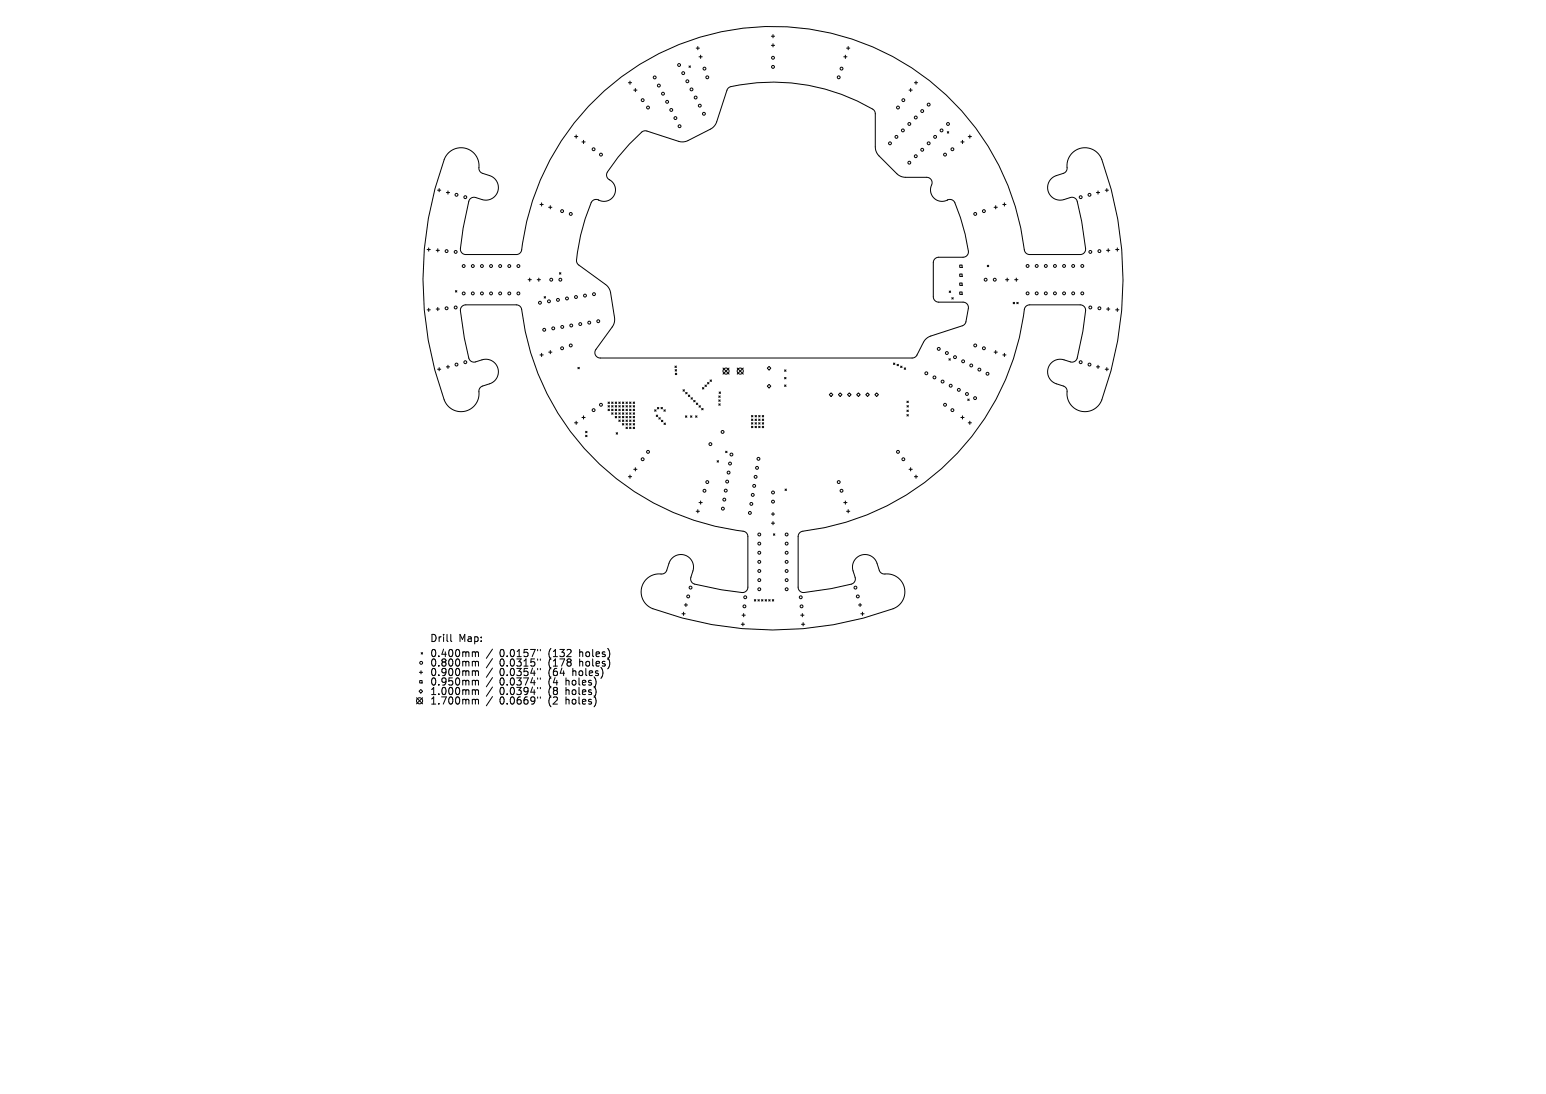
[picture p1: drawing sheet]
<svg xmlns="http://www.w3.org/2000/svg" width="297mm" height="210mm" viewBox="0 0 297 210" stroke-linecap="round" stroke-linejoin="round" font-family="sans-serif">
<defs><g id="words">
<g font-size="1.9">
<text x="82.6" y="123.4">Drill</text>
<text x="88.1" y="123.4">Map:</text>
<text x="82.6" y="126.3">0.400mm</text>
<text x="82.6" y="128.1">0.800mm</text>
<text x="82.6" y="130">0.900mm</text>
<text x="82.6" y="131.8">0.950mm</text>
<text x="96" y="126.3">0.0157&quot;</text>
<text x="96" y="128.1">0.0315&quot;</text>
<text x="96" y="130">0.0354&quot;</text>
<text x="96" y="131.8">0.0374&quot;</text>
<text x="105.4" y="126.3">(132</text>
<text x="105.4" y="128.1">(178</text>
<text x="105.4" y="130">(64</text>
<text x="105.4" y="131.8">(4</text>
<text x="108.9" y="131.8">holes)</text>
<text x="110.2" y="130">holes)</text>
<text x="111.5" y="126.3">holes)</text>
<text x="111.5" y="128.1">holes)</text>
<text x="82.6" y="133.6">1.000mm</text>
<text x="82.6" y="135.4">1.700mm</text>
<text x="96" y="133.6">0.0394&quot;</text>
<text x="96" y="135.4">0.0669&quot;</text>
<text x="105.4" y="133.6">(8</text>
<text x="105.4" y="135.4">(2</text>
<text x="108.9" y="133.6">holes)</text>
<text x="108.9" y="135.4">holes)</text>
</g>
</g></defs>
<g fill="none" stroke="#000" stroke-width=".19">
<path d="M120.7 15.9h.6M121 15.6v.6M121.7 17.3h.7M122.1 17v.6M132.4 12.7l.2 .2M132.6 12.7l-.2 .2M133.7 9.2h.7M134.1 8.9v.6M134.3 10.9h.6M134.6 10.6v.6M148.2 7h.6M148.2 8.7h.6"/>
<path d="M148.5 6.6v.7M148.5 8.4v.6M162.1 10.9h.6M162.4 10.6v.6M162.6 9.2h.7M162.9 8.9v.6M174.6 17.3h.7M174.9 17v.6M175.7 15.9h.6M176 15.6v.6M84.1 36.5h.6M84.4 36.2v.6"/>
<path d="M85.7 37h.7M86.1 36.7v.6M86.2 29.3a3.5 3.5 0 0 1 4.1-.5 3.5 3.5 0 0 1 1.7 3.7l.5 .7 1.6 .5a2.41 2.41 0 0 1 1.5 3 2.41 2.41 0 0 1-3 1.6l-1.3-.4a1.03 1.03 0 0 0-1.2 .7l-1.1 5.2-.6 3.9a1.03 1.03 0 0 0 1.1 1.2h9.8a1.03 1.03 0 0 0 .9-.9 48.7 48.7 0 0 1 48.5-42.9 48.7 48.7 0 0 1 48.2 43.2l.3 .4 .6 .2h9.7a1.03 1.03 0 0 0 1.1-1.2l-.8-5.2-.9-3.9a1.03 1.03 0 0 0-1.3-.7l-1.2 .4a2.41 2.41 0 0 1-3-1.6 2.41 2.41 0 0 1 1.5-3l1.5-.5a1.04 1.04 0 0 0 .6-1.1 3.5 3.5 0 0 1 2.7-3.7 3.5 3.5 0 0 1 4 2.4 66.6 66.6 0 0 1-.3 46.6 3.5 3.5 0 0 1-4.3 1.4 3.5 3.5 0 0 1-2.1-4l-.5-.6-1.6-.5a2.41 2.41 0 0 1-1.5-3.1 2.41 2.41 0 0 1 3-1.5l1.3 .4a1.03 1.03 0 0 0 1.2-.8l1.1-5.1 .6-3.9a1.03 1.03 0 0 0-1.1-1.2h-9.8a1.03 1.03 0 0 0-.9 .9 48.8 48.8 0 0 1-42.9 42.7l-.4 .3-.2 .5v9.8a1.03 1.03 0 0 0 1.2 1l5.2-.7 3.8-.9a1.03 1.03 0 0 0 .8-1.3l-.4-1.2a2.41 2.41 0 0 1 1.5-3 2.41 2.41 0 0 1 3.1 1.5l.4 1.5a1.04 1.04 0 0 0 1.2 .6 3.5 3.5 0 0 1 3.7 2.7 3.5 3.5 0 0 1-2.4 4 66.6 66.6 0 0 1-46.6-.3 3.5 3.5 0 0 1-1.4-4.3 3.5 3.5 0 0 1 3.9-2.1l.7-.5 .5-1.6a2.41 2.41 0 0 1 3.1-1.5 2.41 2.41 0 0 1 1.5 3l-.4 1.3a1.03 1.03 0 0 0 .8 1.2l5.1 1.1 3.9 .5a1.03 1.03 0 0 0 1.2-1v-9.8a1.03 1.03 0 0 0-.9-.9 48.8 48.8 0 0 1-42.7-42.9l-.3-.4-.6-.2h-9.7a1.03 1.03 0 0 0-1.1 1.2l.8 5.2 .9 3.8a1.03 1.03 0 0 0 1.3 .8l1.2-.4a2.41 2.41 0 0 1 3 1.5 2.41 2.41 0 0 1-1.5 3.1l-1.5 .4a1.04 1.04 0 0 0-.6 1.2 3.5 3.5 0 0 1-2.7 3.7 3.5 3.5 0 0 1-4-2.4 66.6 66.6 0 0 1 .3-46.6zM103.7 39.2h.7M104 38.9v.7M105.4 39.8h.6M105.7 39.5v.6M110.4 26.2h.6M110.7 25.9v.6M111.8 27.2h.6M112.1 26.9v.7M117.1 34.5h.1"/>
<path d="M120.9 27.7l2.4-2.3 .6-.3 6.4 2a2.41 2.41 0 0 0 1.9-.1l4.5-2.3a2.41 2.41 0 0 0 1-1.3l2-6.1 .3-.5a36.7 36.7 0 0 1 28 4.4l.2 .6v6.4a2.41 2.41 0 0 0 .7 1.7l3.5 3.6a2.41 2.41 0 0 0 1.6 .5h4a1.11 1.11 0 0 1 1 .7 1.11 1.11 0 0 1-.2 1.2 2.21 2.21 0 0 0 .8 2.3 2.21 2.21 0 0 0 2.4 .2 1.03 1.03 0 0 1 1.4 .5 37.1 37.1 0 0 1 2.6 9.4 1.03 1.03 0 0 1-1 1.1h-4.8a1.03 1.03 0 0 0-.9 1v6.7a1.03 1.03 0 0 0 1 .9h4.8a1.03 1.03 0 0 1 .9 1.3l-.5 2.6-.3 .5-6.4 2.1a2.42 2.42 0 0 0-1.4 1.2l-1.3 2.6-.4 .3-.4 .1h-60a1.03 1.03 0 0 1-.8-1.6l3.2-4.5a2.42 2.42 0 0 0 .4-1.6l-.8-5a2.41 2.41 0 0 0-1-1.4l-5.2-3.8-.3-.6a33.7 33.7 0 0 1 2.8-11.3 1.03 1.03 0 0 1 1.4-.5l.2 .1a2.21 2.21 0 0 0 2.8-1.1 2.21 2.21 0 0 0-.9-2.9h-.1a1.06 1.06 0 0 1-.2-1.6l1.9-2.7zM182 25.3l.3 .3M182.3 25.3l-.3 .3M184.6 27.2h.6M184.9 26.9v.7M186 26.2h.6M186.3 25.9v.6M191 39.8h.6M191.3 39.5v.6M192.6 39.2h.7M193 38.9v.7M210.6 37h.7"/>
<path d="M210.9 36.7v.6M212.3 36.5h.6M212.6 36.2v.6M82 47.9h.7M82 59.5h.7M82.4 47.6v.6M82.4 59.2v.6M83.8 48.1h.6M83.8 59.3h.6M84.1 47.7v.7M84.1 59v.6M87.5 55.8l.3 .3"/>
<path d="M87.8 55.8l-.3 .3M101.5 53.7h.6M101.8 53.4v.6M103.2 53.7h.6M103.5 53.4v.6M104.5 56.9l.3 .3M104.8 56.9l-.3 .3M107.5 52.3l.3 .3M107.8 52.3l-.3 .3M182.4 55.9l.2 .2M182.6 55.9l-.2 .2M182.9 57.1l.2 .3"/>
<path d="M183.1 57.1l-.2 .3M184.4 50.9h.4v.4h-.4zM184.4 52.6h.4v.5h-.4zM184.4 54.3h.4v.5h-.4zM184.4 56h.4v.5h-.4zM189.7 50.9l.2 .3M189.9 50.9l-.2 .3M193.2 53.7h.6M193.5 53.4v.6M194.6 58l.3 .3M194.9 58l-.3 .3M194.9 53.7h.7"/>
<path d="M195.2 53.4v.6M195.3 58l.3 .3M195.6 58l-.3 .3M212.6 48.1h.6M212.6 59.3h.6M212.9 47.7v.7M212.9 59v.6M214.3 47.9h.7M214.3 59.5h.7M214.6 47.6v.6M214.6 59.2v.6M84.1 70.9h.6"/>
<path d="M84.4 70.6v.6M85.7 70.4h.7M86.1 70.1v.6M103.7 68.1h.7M104 67.8v.6M105.4 67.6h.6M105.7 67.3v.6M111 70.5l.3 .3M111.3 70.5l-.3 .3M112.1 79.8v.6M116.8 77.2l.3 .3M116.8 77.9l.3 .2"/>
<path d="M116.8 78.6l.3 .2M117.1 77.2l-.3 .3M117.1 77.9l-.3 .2M117.1 78.6l-.3 .2M117.5 77.9l.3 .2M117.5 78.6l.3 .2M117.5 79.2l.3 .3M117.5 77.2l.3 .3M117.8 78.6l-.3 .2M117.8 77.2l-.3 .3M117.8 77.9l-.3 .2M117.8 79.2l-.3 .3"/>
<path d="M118.2 78.6l.3 .2M118.2 79.2l.3 .3M118.2 79.9l.3 .3M118.2 77.9l.3 .2M118.2 77.2l.3 .3M118.5 77.9l-.3 .2M118.5 77.2l-.3 .3M118.5 78.6l-.3 .2M118.5 79.2l-.3 .3M118.5 79.9l-.3 .3M118.9 79.9l.3 .3M118.9 78.6l.3 .2"/>
<path d="M118.9 77.9l.3 .2M118.9 77.2l.3 .3M118.9 79.2l.3 .3M119.2 77.2l-.3 .3M119.2 77.9l-.3 .2M119.2 78.6l-.3 .2M119.2 79.2l-.3 .3M119.2 79.9l-.3 .3M119.6 79.2l.2 .3M119.6 78.6l.2 .2M119.6 77.9l.2 .2M119.6 79.9l.2 .3"/>
<path d="M119.6 77.2l.2 .3M119.8 77.2l-.2 .3M119.8 77.9l-.2 .2M119.8 78.6l-.2 .2M119.8 79.2l-.2 .3M119.8 79.9l-.2 .3M120.3 79.9l.2 .3M120.3 79.2l.2 .3M120.3 78.6l.2 .2M120.3 77.9l.2 .2M120.3 77.2l.2 .3M120.5 77.2l-.2 .3"/>
<path d="M120.5 77.9l-.2 .2M120.5 78.6l-.2 .2M120.5 79.2l-.2 .3M120.5 79.9l-.2 .3M120.9 79.9l.3 .3M120.9 79.2l.3 .3M120.9 78.6l.3 .2M120.9 77.9l.3 .2M120.9 77.2l.3 .3M121.2 77.2l-.3 .3M121.2 77.9l-.3 .2M121.2 78.6l-.3 .2"/>
<path d="M121.2 79.2l-.3 .3M121.2 79.9l-.3 .3M121.6 79.9l.3 .3M121.6 79.2l.3 .3M121.6 78.6l.3 .2M121.6 77.9l.3 .2M121.6 77.2l.3 .3M121.9 77.2l-.3 .3M121.9 77.9l-.3 .2M121.9 78.6l-.3 .2M121.9 79.2l-.3 .3M121.9 79.9l-.3 .3"/>
<path d="M125.8 78.7l.2 .2M126 78.7l-.2 .2M126.1 79.7l.2 .3M126.3 78.2l.3 .3M126.3 79.7l-.2 .3M126.6 78.2l-.3 .3M127 78.2l.3 .3M127.3 78.2l-.3 .3M127.5 78.7l.3 .2M127.8 78.7l-.3 .2M129.7 70.3l.2 .2M129.7 71l.3 .2"/>
<path d="M129.7 71.6l.3 .3M129.9 70.3l-.2 .2M130 71l-.3 .2M130 71.6l-.3 .3M131.2 74.8l.3 .3M131.5 74.8l-.3 .3M131.7 79.8l.3 .3M131.7 75.3l.3 .3M132 79.8l-.3 .3M132 75.3l-.3 .3M132.2 75.8l.3 .3M132.5 75.8l-.3 .3"/>
<path d="M132.7 79.8l.2 .3M132.8 76.4l.2 .2M132.9 79.8l-.2 .3M133 76.4l-.2 .2M133.3 76.9l.2 .2M133.5 76.9l-.2 .2M133.6 79.8l.3 .3M133.8 77.4l.3 .3M133.9 79.8l-.3 .3M134.1 77.4l-.3 .3M134.3 77.9l.3 .3M134.6 77.9l-.3 .3"/>
<path d="M134.8 78.4l.3 .3M134.9 74.4l.3 .3M135.1 78.4l-.3 .3M135.2 74.4l-.3 .3M135.4 73.9l.3 .3M135.7 73.9l-.3 .3M135.9 73.4l.3 .3M136.2 73.4l-.3 .3M136.4 72.9l.3 .3M136.7 72.9l-.3 .3M138.1 77.5l.3 .3M138.1 76l.3 .3"/>
<path d="M138.1 76.8l.3 .2M138.2 75.2l.2 .3M138.4 76l-.3 .3M138.4 76.8l-.3 .2M138.4 77.5l-.3 .3M138.4 75.2l-.2 .3M138.9 70.6l1.2 1.2M140.1 70.6l-1.2 1.2M141.6 70.6l1.2 1.2M142.8 70.6l-1.2 1.2M144.4 79.8l.2 .2M144.6 79.8l-.2 .2"/>
<path d="M145.1 79.8l.2 .2M145.3 79.8l-.2 .2M145.7 79.8l.3 .2M146 79.8l-.3 .2M146.4 79.8l.3 .2M146.7 79.8l-.3 .2M147.4 70.7l.3-.4 .4 .4-.4 .3zM147.4 74.1l.3-.3 .4 .3-.4 .4zM150.7 71l.3 .3M150.7 72.5l.3 .2M150.7 73.9l.3 .3M151 71l-.3 .3"/>
<path d="M151 72.5l-.3 .2M151 73.9l-.3 .3M159.7 75.4l.3 .4-.3 .3-.4-.3zM161.1 75.8l.3-.4 .4 .4-.4 .3zM162.8 75.8l.4-.4 .3 .4-.3 .3zM164.6 75.8l.3-.4 .4 .4-.4 .3zM166.7 75.4l.3 .4-.3 .3-.4-.3zM168.4 75.4l.4 .4-.4 .3-.3-.3zM171.6 69.7l.3 .3M171.9 69.7l-.3 .3M172.3 69.9l.3 .3M172.6 69.9l-.3 .3"/>
<path d="M173 70.3l.3 .3M173.3 70.3l-.3 .3M173.7 70.6l.3 .3M174 70.6l-.3 .3M174.2 77l.3 .3M174.2 78.7l.3 .3M174.2 79.6l.3 .3M174.2 77.9l.3 .2M174.5 77l-.3 .3M174.5 78.7l-.3 .3M174.5 79.6l-.3 .3M174.5 77.9l-.3 .2"/>
<path d="M182.3 68.9l.3 .2M182.6 68.9l-.3 .2M184.9 79.8v.6M185.9 76.6l.3 .3M186.2 76.6l-.3 .3M191 67.6h.6M191.3 67.3v.6M192.6 68.1h.7M193 67.8v.6M210.6 70.4h.7M210.9 70.1v.6M212.3 70.9h.6"/>
<path d="M212.6 70.6v.6M110.4 81.2h.6M110.7 80.9v.6M111.8 80.1h.6M112.5 83.6l.3 .2M112.5 82.8l.3 .3M112.8 83.6l-.3 .2M112.8 82.8l-.3 .3M118.4 83.1l.2 .2M118.6 83.1l-.2 .2M118.9 80.6l.3 .3M119.2 80.6l-.3 .3"/>
<path d="M119.6 80.6l.2 .3M119.6 81.3l.2 .3M119.8 80.6l-.2 .3M119.8 81.3l-.2 .3M120.3 81.3l.2 .3M120.3 82l.2 .3M120.3 80.6l.2 .3M120.5 80.6l-.2 .3M120.5 81.3l-.2 .3M120.5 82l-.2 .3M120.7 91.5h.6M120.9 82l.3 .3"/>
<path d="M120.9 80.6l.3 .3M120.9 81.3l.3 .3M121 91.2v.6M121.2 80.6l-.3 .3M121.2 81.3l-.3 .3M121.2 82l-.3 .3M121.6 81.3l.3 .3M121.6 80.6l.3 .3M121.6 82l.3 .3M121.7 90.1h.7M121.9 80.6l-.3 .3M121.9 81.3l-.3 .3"/>
<path d="M121.9 82l-.3 .3M122.1 89.8v.6M126.6 80.2l.2 .3M126.8 80.2l-.2 .3M127.1 80.7l.2 .2M127.3 80.7l-.2 .2M127.6 81.2l.2 .3M127.8 81.2l-.2 .3M133.7 98.1h.7M134.1 97.8v.7M134.3 96.5h.6M134.6 96.2v.6"/>
<path d="M137.8 88.4l.2 .3M138 88.4l-.2 .3M139.4 86.6l.3 .3M139.7 86.6l-.3 .3M144.4 81.8l.2 .3M144.4 80.5l.2 .2M144.4 81.1l.2 .3M144.6 81.8l-.2 .3M144.6 80.5l-.2 .2M144.6 81.1l-.2 .3M145.1 81.1l.2 .3M145.1 81.8l.2 .3"/>
<path d="M145.1 80.5l.2 .2M145.3 81.1l-.2 .3M145.3 80.5l-.2 .2M145.3 81.8l-.2 .3M145.7 81.8l.3 .3M145.7 80.5l.3 .2M145.7 81.1l.3 .3M146 80.5l-.3 .2M146 81.1l-.3 .3M146 81.8l-.3 .3M146.4 81.1l.3 .3M146.4 81.8l.3 .3"/>
<path d="M146.4 80.5l.3 .2M146.7 80.5l-.3 .2M146.7 81.1l-.3 .3M146.7 81.8l-.3 .3M148.2 98.7h.6M148.5 98.4v.6M150.8 93.9l.3 .3M151.1 93.9l-.3 .3M162.1 96.5h.6M162.4 96.2v.6M162.6 98.1h.7M162.9 97.8v.7"/>
<path d="M174.6 90.1h.7M174.9 89.8v.6M175.7 91.5h.6M176 91.2v.6M184.6 80.1h.6M186 81.2h.6M186.3 80.9v.6M131 117.8h.6M131.3 117.5v.6M131.5 116.1h.6M131.8 115.8v.6M142.4 119.8h.6"/>
<path d="M142.6 118.1h.6M142.7 119.5v.6M142.9 117.8v.6M144.9 115.1l.3 .3M145.2 115.1l-.3 .3M145.6 115.1l.3 .3M145.9 115.1l-.3 .3M146.3 115.1l.3 .3M146.6 115.1l-.3 .3M147 115.1l.3 .3M147.3 115.1l-.3 .3M147.7 115.1l.2 .3"/>
<path d="M147.9 115.1l-.2 .3M148.2 100.4h.6M148.4 115.1l.2 .3M148.5 100.1v.6M148.6 102.5l.3 .2M148.6 115.1l-.2 .3M148.9 102.5l-.3 .2M153.8 118.1h.6M154 119.8h.6M154.1 117.8v.6M154.3 119.5v.6M164.9 116.1h.6"/>
<path d="M165.2 115.8v.6M165.4 117.8h.6M165.7 117.5v.6M80 133.9l1.2 1.2M80.5 132.7l.3-.3 .4 .3-.4 .3zM80.6 129.1h.6M80.6 130.6h.5v.5h-.5zM80.9 128.7v.7M80.9 125.3l.3 .3M81.2 125.3l-.3 .3M81.2 133.9l-1.2 1.2M86.6 121.8v1.2l.2 .2"/>
<path d="M90.9 125.1l.4 .2M90.9 127l.4 .1M90.9 128.8l.4 .2M90.9 130.6l.4 .2M90.9 132.4l.4 .2M90.9 134.2l.4 .2M91.3 125.3l.2-.2 .4 .1v.8M91.3 125.3v.7M91.3 127.1v.8M91.3 129v.7M91.3 130.8v.7M91.3 132.6v.7"/>
<path d="M91.3 134.4v.8M91.3 127.1l.2-.1h.4v.9M91.3 129l.2-.2h.4v.9M91.3 130.8l.2-.2 .4 .1v.8M91.3 132.6l.2-.2 .4 .1v.8M91.3 134.4l.2-.2 .4 .1v.9M94.6 124.6l-1.2 1.8M94.6 126.4l-1.2 1.8M94.6 128.2l-1.2 1.8M94.6 130.1l-1.2 1.7M94.6 131.9l-1.2 1.8M94.6 133.7l-1.2 1.8"/>
<path d="M103.3 124.7v.2M103.3 126.5v.3M103.3 128.3v.3M103.3 130.1v.3M103.3 132v.2M103.3 133.8v.2M103.8 124.7v.2M103.8 126.5v.3M103.8 128.3v.3M103.8 130.1v.3M103.8 132v.2M103.8 133.8v.2"/>
<circle cx="123.5" cy="19.2" r=".28"/>
<circle cx="125.8" cy="14.9" r=".28"/>
<circle cx="126.6" cy="16.4" r=".28"/>
<circle cx="127.4" cy="18" r=".28"/>
<circle cx="128.2" cy="19.5" r=".28"/>
<circle cx="130.5" cy="12.5" r=".28"/>
<circle cx="131.3" cy="14" r=".28"/>
<circle cx="132" cy="15.6" r=".28"/>
<circle cx="132.8" cy="17.2" r=".28"/>
<circle cx="133.6" cy="18.7" r=".28"/>
<circle cx="135.3" cy="13.2" r=".28"/>
<circle cx="135.9" cy="14.8" r=".28"/>
<circle cx="148.5" cy="11.1" r=".28"/>
<circle cx="148.5" cy="12.8" r=".28"/>
<circle cx="161.1" cy="14.8" r=".28"/>
<circle cx="161.7" cy="13.2" r=".28"/>
<circle cx="173.5" cy="19.2" r=".28"/>
<circle cx="87.7" cy="37.4" r=".28"/>
<circle cx="89.4" cy="37.9" r=".28"/>
<circle cx="114" cy="28.7" r=".28"/>
<circle cx="115.5" cy="29.7" r=".28"/>
<circle cx="124.5" cy="20.6" r=".28"/>
<circle cx="129" cy="21.1" r=".28"/>
<circle cx="129.8" cy="22.7" r=".28"/>
<circle cx="130.5" cy="24.2" r=".28"/>
<circle cx="134.4" cy="20.3" r=".28"/>
<circle cx="135.2" cy="21.8" r=".28"/>
<circle cx="171" cy="27.5" r=".28"/>
<circle cx="172.2" cy="26.3" r=".28"/>
<circle cx="172.5" cy="20.6" r=".28"/>
<circle cx="173.5" cy="25" r=".28"/>
<circle cx="174.7" cy="23.8" r=".28"/>
<circle cx="174.7" cy="31.2" r=".28"/>
<circle cx="175.9" cy="30" r=".28"/>
<circle cx="175.9" cy="22.6" r=".28"/>
<circle cx="177.2" cy="28.8" r=".28"/>
<circle cx="177.2" cy="21.3" r=".28"/>
<circle cx="178.4" cy="20.1" r=".28"/>
<circle cx="178.4" cy="27.5" r=".28"/>
<circle cx="179.6" cy="26.3" r=".28"/>
<circle cx="180.9" cy="25" r=".28"/>
<circle cx="181.5" cy="29.7" r=".28"/>
<circle cx="182.1" cy="23.8" r=".28"/>
<circle cx="183" cy="28.7" r=".28"/>
<circle cx="207.6" cy="37.9" r=".28"/>
<circle cx="209.3" cy="37.4" r=".28"/>
<circle cx="85.8" cy="59.2" r=".28"/>
<circle cx="85.8" cy="48.2" r=".28"/>
<circle cx="87.5" cy="59" r=".28"/>
<circle cx="87.5" cy="48.4" r=".28"/>
<circle cx="89.1" cy="56.3" r=".28"/>
<circle cx="89.1" cy="51.1" r=".28"/>
<circle cx="90.8" cy="56.3" r=".28"/>
<circle cx="90.8" cy="51.1" r=".28"/>
<circle cx="92.6" cy="56.3" r=".28"/>
<circle cx="92.6" cy="51.1" r=".28"/>
<circle cx="94.3" cy="56.3" r=".28"/>
<circle cx="94.3" cy="51.1" r=".28"/>
<circle cx="96.1" cy="56.3" r=".28"/>
<circle cx="96.1" cy="51.1" r=".28"/>
<circle cx="97.8" cy="56.3" r=".28"/>
<circle cx="97.8" cy="51.1" r=".28"/>
<circle cx="99.6" cy="56.3" r=".28"/>
<circle cx="99.6" cy="51.1" r=".28"/>
<circle cx="103.7" cy="58.1" r=".28"/>
<circle cx="105.5" cy="57.8" r=".28"/>
<circle cx="105.9" cy="53.7" r=".28"/>
<circle cx="107.2" cy="57.6" r=".28"/>
<circle cx="107.7" cy="53.7" r=".28"/>
<circle cx="108" cy="40.5" r=".28"/>
<circle cx="108.9" cy="57.3" r=".28"/>
<circle cx="109.7" cy="41.1" r=".28"/>
<circle cx="110.7" cy="57" r=".28"/>
<circle cx="112.4" cy="56.7" r=".28"/>
<circle cx="114.1" cy="56.5" r=".28"/>
<circle cx="187.4" cy="41.1" r=".28"/>
<circle cx="189" cy="40.5" r=".28"/>
<circle cx="189.4" cy="53.7" r=".28"/>
<circle cx="191.1" cy="53.7" r=".28"/>
<circle cx="197.4" cy="56.3" r=".28"/>
<circle cx="197.4" cy="51.1" r=".28"/>
<circle cx="199.2" cy="56.3" r=".28"/>
<circle cx="199.2" cy="51.1" r=".28"/>
<circle cx="200.9" cy="51.1" r=".28"/>
<circle cx="200.9" cy="56.3" r=".28"/>
<circle cx="202.7" cy="56.3" r=".28"/>
<circle cx="202.7" cy="51.1" r=".28"/>
<circle cx="204.4" cy="56.3" r=".28"/>
<circle cx="204.4" cy="51.1" r=".28"/>
<circle cx="206.2" cy="56.3" r=".28"/>
<circle cx="206.2" cy="51.1" r=".28"/>
<circle cx="207.9" cy="51.1" r=".28"/>
<circle cx="207.9" cy="56.3" r=".28"/>
<circle cx="209.5" cy="59" r=".28"/>
<circle cx="209.5" cy="48.4" r=".28"/>
<circle cx="211.2" cy="59.2" r=".28"/>
<circle cx="211.2" cy="48.2" r=".28"/>
<circle cx="87.7" cy="70" r=".28"/>
<circle cx="89.4" cy="69.5" r=".28"/>
<circle cx="104.6" cy="63.3" r=".28"/>
<circle cx="106.3" cy="63" r=".28"/>
<circle cx="108" cy="66.9" r=".28"/>
<circle cx="108" cy="62.8" r=".28"/>
<circle cx="109.7" cy="66.3" r=".28"/>
<circle cx="109.7" cy="62.5" r=".28"/>
<circle cx="111.5" cy="62.2" r=".28"/>
<circle cx="113.2" cy="61.9" r=".28"/>
<circle cx="114" cy="78.7" r=".28"/>
<circle cx="114.9" cy="61.7" r=".28"/>
<circle cx="115.5" cy="77.7" r=".28"/>
<circle cx="139.5" cy="71.2" r=".59"/>
<circle cx="142.2" cy="71.2" r=".59"/>
<circle cx="178" cy="71.7" r=".28"/>
<circle cx="179.5" cy="72.5" r=".28"/>
<circle cx="180.3" cy="67" r=".28"/>
<circle cx="181.1" cy="73.2" r=".28"/>
<circle cx="181.5" cy="77.7" r=".28"/>
<circle cx="181.9" cy="67.8" r=".28"/>
<circle cx="182.6" cy="74" r=".28"/>
<circle cx="183" cy="78.7" r=".28"/>
<circle cx="183.5" cy="68.6" r=".28"/>
<circle cx="184.2" cy="74.8" r=".28"/>
<circle cx="185" cy="69.4" r=".28"/>
<circle cx="185.8" cy="75.6" r=".28"/>
<circle cx="186.6" cy="70.2" r=".28"/>
<circle cx="187.3" cy="76.4" r=".28"/>
<circle cx="187.4" cy="66.3" r=".28"/>
<circle cx="188.1" cy="71" r=".28"/>
<circle cx="189" cy="66.9" r=".28"/>
<circle cx="189.7" cy="71.7" r=".28"/>
<circle cx="207.6" cy="69.5" r=".28"/>
<circle cx="209.3" cy="70" r=".28"/>
<circle cx="123.5" cy="88.2" r=".28"/>
<circle cx="124.5" cy="86.7" r=".28"/>
<circle cx="135.3" cy="94.2" r=".28"/>
<circle cx="135.9" cy="92.5" r=".28"/>
<circle cx="136.5" cy="85.3" r=".28"/>
<circle cx="138.8" cy="82.9" r=".28"/>
<circle cx="138.9" cy="97.6" r=".28"/>
<circle cx="139.1" cy="95.9" r=".28"/>
<circle cx="139.4" cy="94.2" r=".28"/>
<circle cx="139.7" cy="92.4" r=".28"/>
<circle cx="140" cy="90.7" r=".28"/>
<circle cx="140.2" cy="89" r=".28"/>
<circle cx="140.5" cy="87.3" r=".28"/>
<circle cx="144.1" cy="98.5" r=".28"/>
<circle cx="144.3" cy="96.7" r=".28"/>
<circle cx="144.6" cy="95" r=".28"/>
<circle cx="144.9" cy="93.3" r=".28"/>
<circle cx="145.2" cy="91.5" r=".28"/>
<circle cx="145.4" cy="89.8" r=".28"/>
<circle cx="145.7" cy="88.1" r=".28"/>
<circle cx="148.5" cy="94.5" r=".28"/>
<circle cx="148.5" cy="96.3" r=".28"/>
<circle cx="161.1" cy="92.5" r=".28"/>
<circle cx="161.7" cy="94.2" r=".28"/>
<circle cx="172.5" cy="86.7" r=".28"/>
<circle cx="173.5" cy="88.2" r=".28"/>
<circle cx="132.2" cy="114.5" r=".28"/>
<circle cx="132.7" cy="112.8" r=".28"/>
<circle cx="143" cy="116.4" r=".28"/>
<circle cx="143.2" cy="114.7" r=".28"/>
<circle cx="145.9" cy="113.1" r=".28"/>
<circle cx="145.9" cy="111.4" r=".28"/>
<circle cx="145.9" cy="104.4" r=".28"/>
<circle cx="145.9" cy="102.6" r=".28"/>
<circle cx="145.9" cy="109.6" r=".28"/>
<circle cx="145.9" cy="106.1" r=".28"/>
<circle cx="145.9" cy="107.9" r=".28"/>
<circle cx="151.1" cy="104.4" r=".28"/>
<circle cx="151.1" cy="111.4" r=".28"/>
<circle cx="151.1" cy="113.1" r=".28"/>
<circle cx="151.1" cy="102.6" r=".28"/>
<circle cx="151.1" cy="109.6" r=".28"/>
<circle cx="151.1" cy="106.1" r=".28"/>
<circle cx="151.1" cy="107.9" r=".28"/>
<circle cx="153.8" cy="114.7" r=".28"/>
<circle cx="154" cy="116.4" r=".28"/>
<circle cx="164.3" cy="112.8" r=".28"/>
<circle cx="164.8" cy="114.5" r=".28"/>
<circle cx="80.6" cy="134.5" r=".59"/>
<circle cx="80.9" cy="127.2" r=".28"/>
</g>
<use href="#words"/>
</svg>
